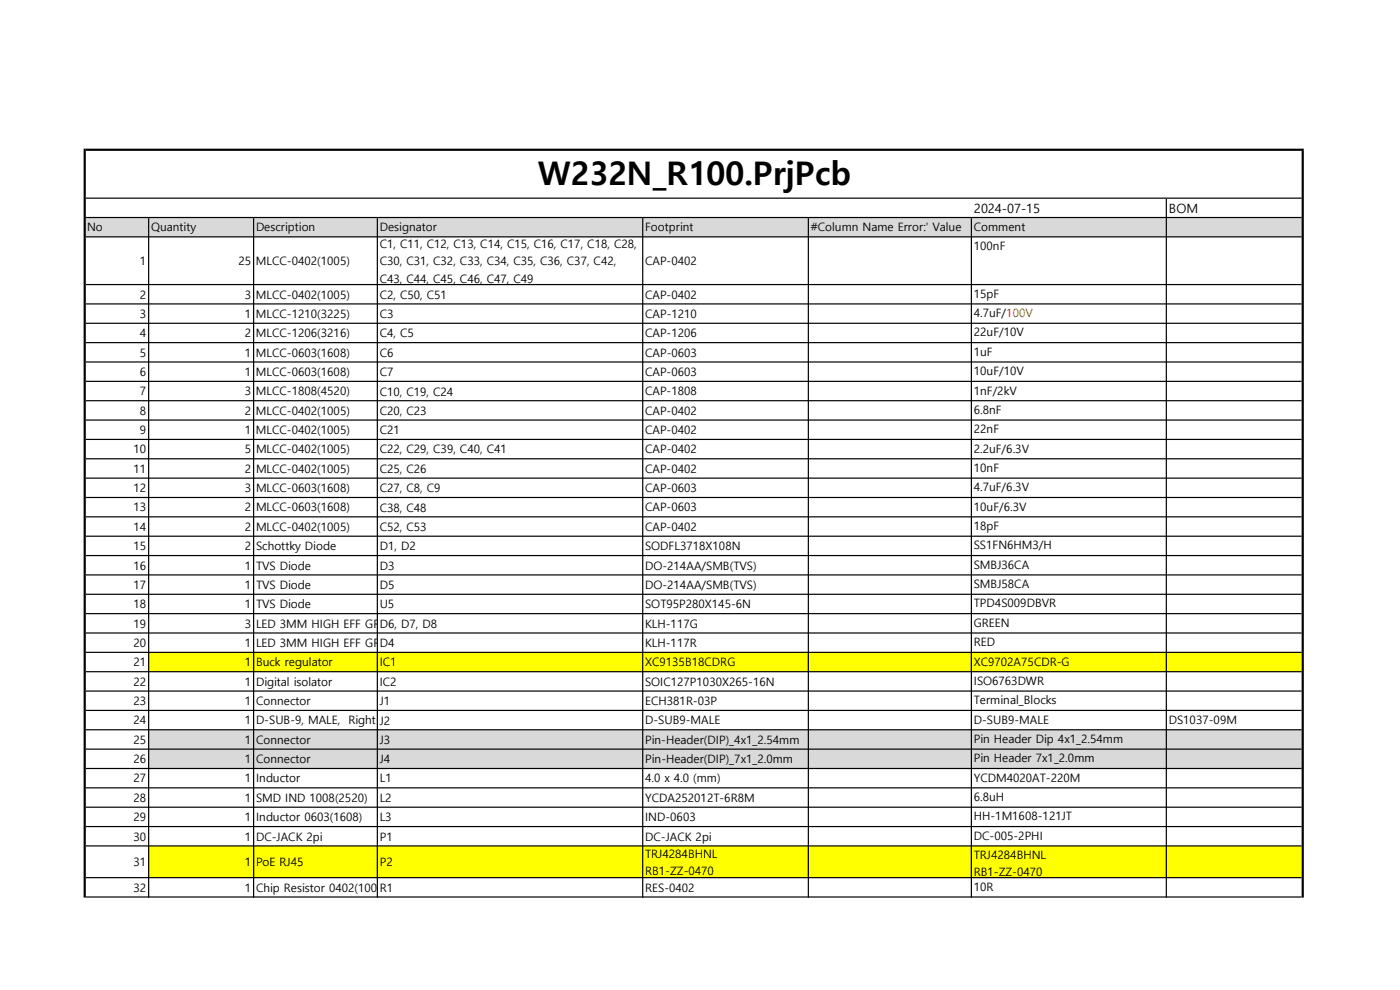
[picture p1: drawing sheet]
<svg xmlns="http://www.w3.org/2000/svg" width="297mm" height="210mm" viewBox="0 0 297 210" stroke-linecap="round" stroke-linejoin="round" font-family="sans-serif">
<defs><g id="words">
<text font-size="6.9" x="114.1" y="39.3">W232N_R100.PrjPcb</text>
<g font-size="2.7">
<text x="206.6" y="45.1">2024-07-15</text>
<text x="248" y="45.1">BOM</text>
</g>
<g font-size="2.5">
<text x="18.5" y="49.1">No</text>
<text x="32" y="49.1">Quantity</text>
<text x="54.3" y="49.1">Description</text>
<text x="80.6" y="49.1">Designator</text>
<text x="80.6" y="52.6">C1, C11, C12, C13, C14, C15, C16, C17, C18, C28,</text>
<text x="136.9" y="49.1">Footprint</text>
<text x="172" y="49.1">#Column Name Error:' Value</text>
<text x="206.6" y="53">100nF</text>
<text x="206.6" y="49.1">Comment</text>
<text x="29.7" y="56.2">1</text>
<text x="50.6" y="56.2">25 MLCC-0402(1005)</text>
<text x="80.6" y="56.3">C30, C31, C32, C33, C34, C35, C36, C37, C42,</text>
<text x="80.6" y="59.9">C43, C44, C45, C46, C47, C49</text>
<text x="136.9" y="56.2">CAP-0402</text>
<text x="29.7" y="63.3">2</text>
<text x="51.9" y="63.3">3 MLCC-0402(1005)</text>
<text x="80.6" y="63.4">C2, C50, C51</text>
<text x="136.9" y="63.3">CAP-0402</text>
<text x="206.6" y="63.2">15pF</text>
<text x="29.7" y="67.4">3</text>
<text x="29.7" y="71.5">4</text>
<text x="51.9" y="67.4">1 MLCC-1210(3225)</text>
<text x="51.9" y="71.5">2 MLCC-1206(3216)</text>
<text x="80.6" y="67.4">C3</text>
<text x="80.6" y="71.6">C4, C5</text>
<text x="136.9" y="67.4">CAP-1210</text>
<text x="136.9" y="71.5">CAP-1206</text>
<text x="206.6" y="67.3">4.7uF/100V</text>
<text x="206.6" y="71.4">22uF/10V</text>
<text x="29.7" y="75.6">5</text>
<text x="51.9" y="75.6">1 MLCC-0603(1608)</text>
<text x="80.6" y="75.6">C6</text>
<text x="136.9" y="75.6">CAP-0603</text>
<text x="206.6" y="75.5">1uF</text>
<text x="29.7" y="79.8">6</text>
<text x="29.7" y="83.9">7</text>
<text x="51.9" y="79.8">1 MLCC-0603(1608)</text>
<text x="51.9" y="83.9">3 MLCC-1808(4520)</text>
<text x="80.6" y="79.8">C7</text>
<text x="80.6" y="83.9">C10, C19, C24</text>
<text x="136.9" y="79.8">CAP-0603</text>
<text x="136.9" y="83.9">CAP-1808</text>
<text x="206.6" y="79.6">10uF/10V</text>
<text x="206.6" y="83.7">1nF/2kV</text>
<text x="29.7" y="88">8</text>
<text x="51.9" y="88">2 MLCC-0402(1005)</text>
<text x="80.6" y="88">C20, C23</text>
<text x="136.9" y="88">CAP-0402</text>
<text x="206.6" y="87.8">6.8nF</text>
<text x="29.7" y="92.1">9</text>
<text x="51.9" y="92.1">1 MLCC-0402(1005)</text>
<text x="80.6" y="92.1">C21</text>
<text x="136.9" y="92.1">CAP-0402</text>
<text x="206.6" y="91.9">22nF</text>
<text x="28.3" y="96.2">10</text>
<text x="28.3" y="100.3">11</text>
<text x="51.9" y="96.2">5 MLCC-0402(1005)</text>
<text x="51.9" y="100.3">2 MLCC-0402(1005)</text>
<text x="80.6" y="96.2">C22, C29, C39, C40, C41</text>
<text x="80.6" y="100.3">C25, C26</text>
<text x="136.9" y="100.3">CAP-0402</text>
<text x="136.9" y="96.2">CAP-0402</text>
<text x="206.6" y="96">2.2uF/6.3V</text>
<text x="206.6" y="100.1">10nF</text>
<text x="28.3" y="104.4">12</text>
<text x="51.9" y="104.4">3 MLCC-0603(1608)</text>
<text x="80.6" y="104.4">C27, C8, C9</text>
<text x="136.9" y="104.4">CAP-0603</text>
<text x="206.6" y="104.2">4.7uF/6.3V</text>
<text x="28.3" y="108.5">13</text>
<text x="28.3" y="112.6">14</text>
<text x="51.9" y="108.5">2 MLCC-0603(1608)</text>
<text x="51.9" y="112.6">2 MLCC-0402(1005)</text>
<text x="80.6" y="112.6">C52, C53</text>
<text x="80.6" y="108.5">C38, C48</text>
<text x="136.9" y="108.5">CAP-0603</text>
<text x="136.9" y="112.6">CAP-0402</text>
<text x="206.6" y="108.3">10uF/6.3V</text>
<text x="206.6" y="112.4">18pF</text>
<text x="28.3" y="116.7">15</text>
<text x="51.9" y="116.7">2 Schottky Diode</text>
<text x="80.6" y="116.8">D1, D2</text>
<text x="136.9" y="116.7">SODFL3718X108N</text>
<text x="206.6" y="116.5">SS1FN6HM3/H</text>
<text x="28.3" y="120.8">16</text>
<text x="28.3" y="124.9">17</text>
<text x="51.9" y="120.8">1 TVS Diode</text>
<text x="51.9" y="124.9">1 TVS Diode</text>
<text x="80.6" y="120.8">D3</text>
<text x="80.6" y="124.9">D5</text>
<text x="136.9" y="120.8">DO-214AA/SMB(TVS)</text>
<text x="136.9" y="124.9">DO-214AA/SMB(TVS)</text>
<text x="206.6" y="120.6">SMBJ36CA</text>
<text x="206.6" y="124.8">SMBJ58CA</text>
<text x="28.3" y="129">18</text>
<text x="51.9" y="129">1 TVS Diode</text>
<text x="80.6" y="129">U5</text>
<text x="136.9" y="129">SOT95P280X145-6N</text>
<text x="206.6" y="128.9">TPD4S009DBVR</text>
<text x="28.3" y="133.1">19</text>
<text x="28.3" y="137.2">20</text>
<text x="51.9" y="133.1">3</text>
<text x="51.9" y="137.2">1</text>
<text x="54.3" y="133.1">LED 3MM HIGH EFF GREEN</text>
<text x="54.3" y="137.2">LED 3MM HIGH EFF GREEN</text>
<text x="80.6" y="133.2">D6, D7, D8</text>
<text x="80.6" y="137.3">D4</text>
<text x="136.9" y="133.1">KLH-117G</text>
<text x="136.9" y="137.2">KLH-117R</text>
<text x="206.6" y="133">GREEN</text>
<text x="206.6" y="137.1">RED</text>
<text x="28.3" y="141.4">21</text>
<text x="51.9" y="141.4">1 Buck regulator</text>
<text x="80.6" y="141.4">IC1</text>
<text x="136.9" y="141.4">XC9135B18CDRG</text>
<text x="206.6" y="141.2">XC9702A75CDR-G</text>
<text x="28.3" y="145.5">22</text>
<text x="28.3" y="149.6">23</text>
<text x="51.9" y="145.5">1 Digital isolator</text>
<text x="51.9" y="149.6">1 Connector</text>
<text x="80.6" y="145.5">IC2</text>
<text x="80.6" y="149.6">J1</text>
<text x="136.9" y="145.5">SOIC127P1030X265-16N</text>
<text x="136.9" y="149.6">ECH381R-03P</text>
<text x="206.6" y="145.3">ISO6763DWR</text>
<text x="206.6" y="149.4">Terminal_Blocks</text>
<text x="28.3" y="153.7">24</text>
<text x="51.9" y="153.7">1</text>
<text x="54.3" y="153.7">D-SUB-9, MALE,</text>
<text x="73.9" y="153.7">Right Angle</text>
<text x="80.6" y="153.7">J2</text>
<text x="136.9" y="153.7">D-SUB9-MALE</text>
<text x="206.6" y="153.5">D-SUB9-MALE</text>
<text x="247.9" y="153.5">DS1037-09M</text>
<text x="28.3" y="157.8">25</text>
<text x="28.3" y="161.9">26</text>
<text x="51.9" y="157.8">1 Connector</text>
<text x="51.9" y="161.9">1 Connector</text>
<text x="80.6" y="161.9">J4</text>
<text x="80.6" y="157.8">J3</text>
<text x="136.9" y="161.9">Pin-Header(DIP)_7x1_2.0mm</text>
<text x="136.9" y="157.8">Pin-Header(DIP)_4x1_2.54mm</text>
<text x="206.6" y="157.6">Pin Header Dip 4x1_2.54mm</text>
<text x="206.6" y="161.7">Pin Header 7x1_2.0mm</text>
<text x="28.3" y="166">27</text>
<text x="51.9" y="166">1 Inductor</text>
<text x="80.5" y="166">L1</text>
<text x="136.9" y="166">4.0 x 4.0 (mm)</text>
<text x="206.6" y="165.8">YCDM4020AT-220M</text>
<text x="28.3" y="170.1">28</text>
<text x="51.9" y="170.1">1 SMD IND 1008(2520)</text>
<text x="80.6" y="170.1">L2</text>
<text x="136.9" y="170.1">YCDA252012T-6R8M</text>
<text x="206.6" y="169.9">6.8uH</text>
<text x="28.3" y="174.2">29</text>
<text x="28.3" y="178.3">30</text>
<text x="51.9" y="174.2">1 Inductor 0603(1608)</text>
<text x="51.9" y="178.3">1 DC-JACK 2pi</text>
<text x="80.6" y="178.4">P1</text>
<text x="80.6" y="174.2">L3</text>
<text x="136.9" y="178.3">DC-JACK 2pi</text>
<text x="136.9" y="174.2">IND-0603</text>
<text x="206.6" y="174">HH-1M1608-121JT</text>
<text x="206.6" y="178.1">DC-005-2PHI</text>
<text x="28.3" y="183.7">31</text>
<text x="51.9" y="183.7">1 PoE RJ45</text>
<text x="80.6" y="183.7">P2</text>
<text x="136.9" y="181.9">TRJ4284BHNL</text>
<text x="136.9" y="185.6">RB1-ZZ-0470</text>
<text x="206.6" y="182.2">TRJ4284BHNL</text>
<text x="206.6" y="185.9">RB1-ZZ-0470</text>
<text x="28.3" y="189.1">32</text>
<text x="51.9" y="189.1">1</text>
<text x="54.3" y="189.1">Chip Resistor 0402(1005)</text>
<text x="80.6" y="189.2">R1</text>
<text x="136.9" y="189.1">RES-0402</text>
<text x="206.6" y="189">10R</text>
</g>
</g></defs>
<path d="M18.1 46.1h258.3v4.2h-258.3z" fill="#d9d9d9"/>
<path d="M31.5 138.4h244.9v4.1h-244.9z" fill="#ff0"/>
<path d="M31.5 154.8h244.9v8.3h-244.9z" fill-rule="evenodd" fill="#d9d9d9"/>
<path d="M31.5 179.5h244.9v6.7h-244.9z" fill="#ff0"/>
<g fill="#000">
<path d="M17.7 31.5h.5v158.9h-.5zM276.1 32h.5v158.4h-.5zM247.3 42.2h.3v148.2h-.3zM31.4 46.3h.3v144.1h-.3zM53.7 46.3h.2v144.1h-.2zM79.9 46.3h.3v144.1h-.3zM136.2 46.3h.3v144.1h-.3zM171.4 46.3h.2v144.1h-.2zM206 46.3h.2v144.1h-.2z" fill-rule="evenodd"/>
<path d="M18.2 31.5h258.4v.5h-258.4zM18.2 41.9h257.9v.3h-257.9zM18.2 46h257.9v.3h-257.9zM18.2 50.1h257.9v.3h-257.9zM18.2 60.2h257.9v.3h-257.9zM18.2 64.3h257.9v.3h-257.9zM18.2 68.5h257.9v.2h-257.9zM18.2 72.6h257.9v.2h-257.9zM18.2 76.7h257.9v.2h-257.9zM18.2 80.8h257.9v.2h-257.9zM18.2 84.9h257.9v.2h-257.9zM18.2 89h257.9v.2h-257.9zM18.2 93.1h257.9v.2h-257.9zM18.2 97.2h257.9v.3h-257.9zM18.2 101.3h257.9v.3h-257.9zM18.2 105.4h257.9v.3h-257.9zM18.2 109.5h257.9v.3h-257.9zM18.2 113.6h257.9v.3h-257.9zM18.2 117.7h257.9v.3h-257.9zM18.2 121.8h257.9v.3h-257.9zM18.2 125.9h257.9v.3h-257.9zM18.2 130h257.9v.3h-257.9zM18.2 134.2h257.9v.2h-257.9zM18.2 138.3h257.9v.2h-257.9zM18.2 142.4h257.9v.2h-257.9zM18.2 146.5h257.9v.2h-257.9zM18.2 150.6h257.9v.2h-257.9zM18.2 154.7h257.9v.2h-257.9zM18.2 158.8h257.9v.2h-257.9zM18.2 162.9h257.9v.3h-257.9zM18.2 167h257.9v.3h-257.9zM18.2 171.1h257.9v.3h-257.9zM18.2 175.2h257.9v.3h-257.9zM18.2 179.3h257.9v.3h-257.9zM18.2 186.1h257.9v.2h-257.9zM18.2 190.2h257.9v.2h-257.9z" fill-rule="evenodd"/>
</g>
<use href="#words"/>
</svg>
